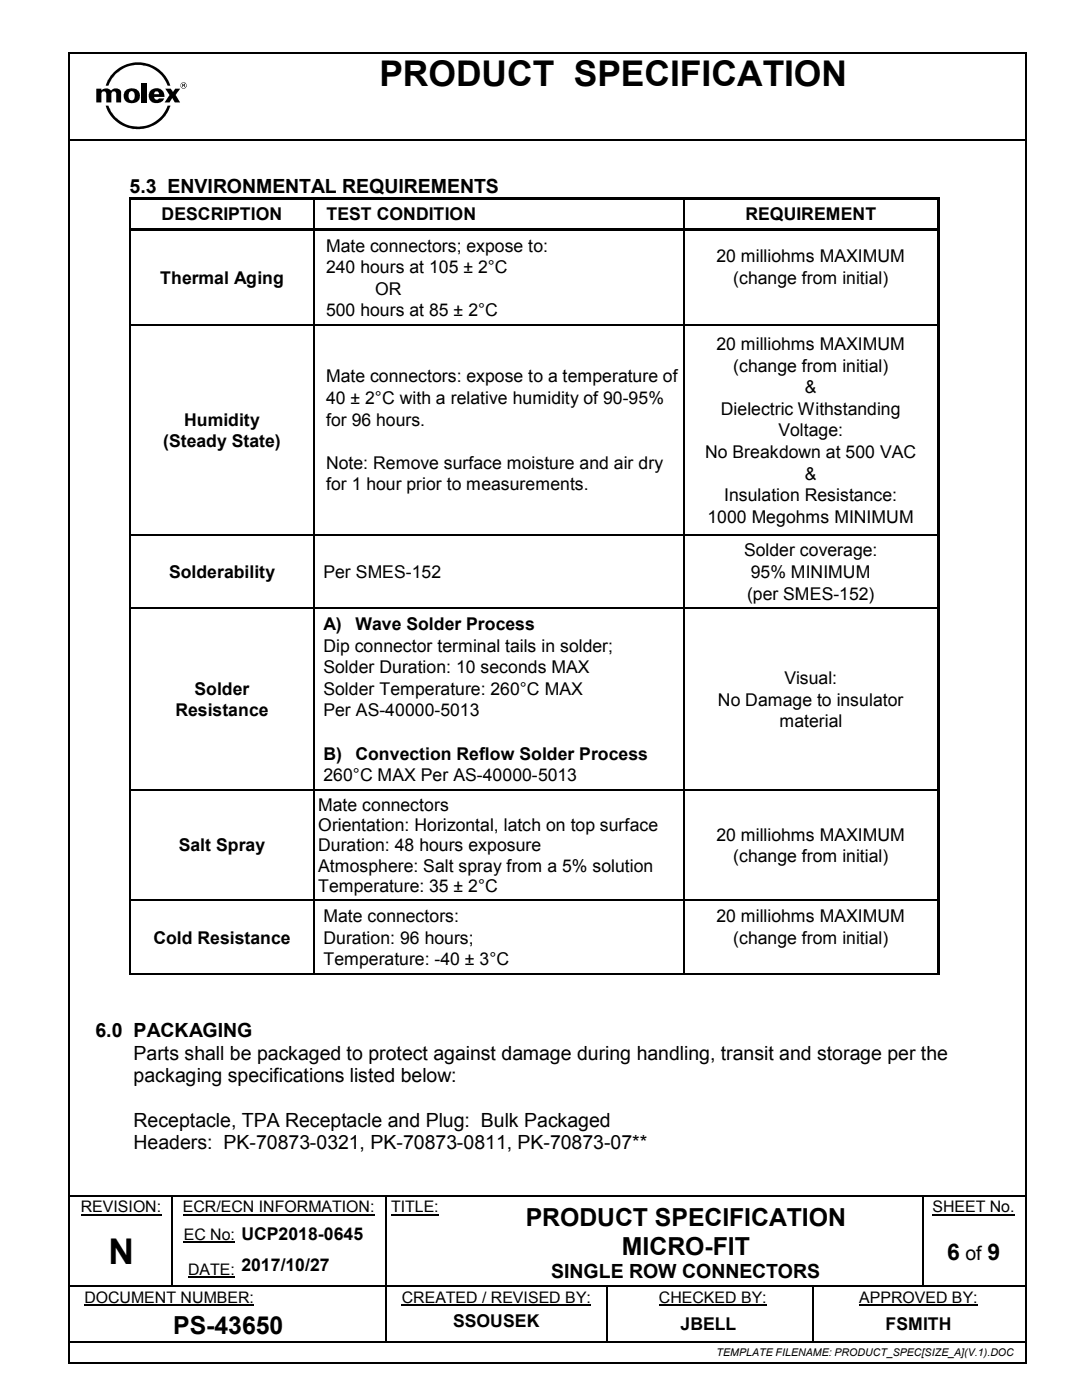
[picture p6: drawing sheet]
<svg xmlns="http://www.w3.org/2000/svg" width="216mm" height="279mm" viewBox="0 0 216 279" stroke-linecap="round" stroke-linejoin="round" font-family="sans-serif">
<defs><g id="words">
<g font-size="7.1">
<text x="75.7" y="17.2">PRODUCT SPECIFICATION</text>
<text x="21.6" y="252.3">N</text>
</g>
<g font-size="5">
<text x="104.9" y="244.7">PRODUCT SPECIFICATION</text>
<text x="124.1" y="250.4">MICRO-FIT</text>
<text x="34.5" y="266.2">PS-43650</text>
</g>
<g font-size="4.6">
<text x="189" y="251.4">6</text>
<text x="197" y="251.4">9</text>
</g>
<g font-size="3.9">
<text x="25.9" y="38.5">5.3 ENVIRONMENTAL REQUIREMENTS</text>
<text x="19.1" y="207">6.0 PACKAGING</text>
<text x="26.7" y="211.5">Parts shall be packaged to protect against damage during handling, transit and storage per the</text>
<text x="26.7" y="216">packaging specifications listed below:</text>
<text x="26.7" y="224.9">Receptacle, TPA Receptacle and Plug: Bulk Packaged</text>
<text x="26.7" y="229.4">Headers: PK-70873-0321, PK-70873-0811, PK-70873-07**</text>
<text x="192.7" y="251.4">of</text>
<text x="110" y="255.1">SINGLE ROW CONNECTORS</text>
</g>
<g font-size="3.5">
<text x="32.3" y="43.9">DESCRIPTION</text>
<text x="65.2" y="43.9">TEST CONDITION</text>
<text x="148.8" y="43.9">REQUIREMENT</text>
<text x="65.1" y="50.2">Mate connectors; expose to:</text>
<text x="143" y="52.4">20 milliohms MAXIMUM</text>
<text x="32" y="56.7">Thermal Aging</text>
<text x="65.1" y="54.5">240 hours at 105 ± 2°C</text>
<text x="74.8" y="58.8">OR</text>
<text x="146.3" y="56.7">(change from initial)</text>
<text x="65.1" y="63.1">500 hours at 85 ± 2°C</text>
<text x="143" y="69.9">20 milliohms MAXIMUM</text>
<text x="65.1" y="76.3">Mate connectors: expose to a temperature of</text>
<text x="146.3" y="74.2">(change from initial)</text>
<text x="65.1" y="80.6">40 ± 2°C with a relative humidity of 90-95%</text>
<text x="143.8" y="82.8">Dielectric Withstanding</text>
<text x="160.6" y="78.5">&amp;</text>
<text x="32.6" y="89.2">(Steady State)</text>
<text x="36.7" y="85">Humidity</text>
<text x="65.1" y="85">for 96 hours.</text>
<text x="155.3" y="87.1">Voltage:</text>
<text x="65.1" y="93.6">Note: Remove surface moisture and air dry</text>
<text x="140.7" y="91.4">No Breakdown at 500 VAC</text>
<text x="160.6" y="95.7">&amp;</text>
<text x="65.1" y="97.9">for 1 hour prior to measurements.</text>
<text x="144.5" y="100">Insulation Resistance:</text>
<text x="141.2" y="104.3">1000 Megohms MINIMUM</text>
<text x="148.5" y="111">Solder coverage:</text>
<text x="33.7" y="115.4">Solderability</text>
<text x="64.6" y="115.4">Per SMES-152</text>
<text x="149.1" y="119.7">(per SMES-152)</text>
<text x="149.8" y="115.4">95% MINIMUM</text>
<text x="64.6" y="125.8">A)</text>
<text x="70.9" y="125.8">Wave Solder Process</text>
<text x="64.6" y="130">Dip connector terminal tails in solder;</text>
<text x="64.6" y="134.4">Solder Duration: 10 seconds MAX</text>
<text x="156.5" y="136.5">Visual:</text>
<text x="35" y="143">Resistance</text>
<text x="38.8" y="138.7">Solder</text>
<text x="64.6" y="138.7">Solder Temperature: 260°C MAX</text>
<text x="64.6" y="143">Per AS-40000-5013</text>
<text x="143.3" y="140.8">No Damage to insulator</text>
<text x="155.5" y="145.1">material</text>
<text x="64.6" y="151.6">B)</text>
<text x="64.6" y="155.9">260°C MAX Per AS-40000-5013</text>
<text x="70.9" y="151.6">Convection Reflow Solder Process</text>
<text x="63.5" y="161.8">Mate connectors</text>
<text x="63.5" y="165.9">Orientation: Horizontal, latch on top surface</text>
<text x="143" y="167.9">20 milliohms MAXIMUM</text>
<text x="35.7" y="169.9">Salt Spray</text>
<text x="63.5" y="173.9">Atmosphere: Salt spray from a 5% solution</text>
<text x="63.5" y="169.9">Duration: 48 hours exposure</text>
<text x="146.3" y="172">(change from initial)</text>
<text x="63.5" y="178">Temperature: 35 ± 2°C</text>
<text x="64.6" y="184">Mate connectors:</text>
<text x="143" y="184">20 milliohms MAXIMUM</text>
<text x="30.6" y="188.3">Cold Resistance</text>
<text x="64.6" y="188.3">Duration: 96 hours;</text>
<text x="146.3" y="188.3">(change from initial)</text>
<text x="64.6" y="192.6">Temperature: -40 ± 3°C</text>
<text x="90.4" y="264.8">SSOUSEK</text>
<text x="135.8" y="265.5">JBELL</text>
<text x="176.7" y="265.5">FSMITH</text>
</g>
<g font-size="3.2">
<text x="16.1" y="242">REVISION:</text>
<text x="36.5" y="242">ECR/ECN INFORMATION:</text>
<text x="78.1" y="242">TITLE:</text>
<text x="186.1" y="242">SHEET No.</text>
<text x="36.7" y="247.5">EC No: UCP2018-0645</text>
<text x="37.5" y="254.4">DATE: 2017/10/27</text>
<text x="16.8" y="260">DOCUMENT NUMBER:</text>
<text x="80.2" y="260">CREATED / REVISED BY:</text>
<text x="131.5" y="260">CHECKED BY:</text>
<text x="171.4" y="260">APPROVED BY:</text>
</g>
<text font-size="2.1" x="143" y="270.6">TEMPLATE FILENAME: PRODUCT_SPEC[SIZE_A](V.1).DOC</text>
</g></defs>
<g fill="#000">
<path d="M13.6 10.3h.4v.4h-.4zM204.5 10.3h.3v.4h-.3zM14 27.7h.3v.4h-.3zM25.8 39.4h.2v.5h-.2zM26 39.4h36.6v.5h-36.6zM62.6 39.4h.5v.5h-.5zM63.1 39.4h73.2v.5h-73.2zM136.3 39.4h.5v.5h-.5zM136.8 39.4h50.1v.5h-50.1zM186.9 39.4h.6v.5h-.6zM204.3 27.7h.3v.4h-.3zM25.8 39.9h.2v.8h-.2z"/>
<path d="M25.8 45.5h.2v1.3h-.2zM26 45.5h36.6v.5h-36.6zM62.6 39.9h.3v.8h-.3zM62.6 46h.3v.8h-.3zM62.6 45.5h.5v.5h-.5zM63.1 45.5h73.2v.5h-73.2zM136.3 39.9h.2v.8h-.2zM136.3 46h.2v.8h-.2zM136.3 45.5h.5v.5h-.5zM136.8 45.5h50.1v.5h-50.1zM186.9 39.4h.6v1.3h-.6zM186.9 40.7h.6v4.8h-.6z"/>
<path d="M186.9 45.5h.6v1.3h-.6zM25.8 64.8h.2v1h-.2zM62.6 64.8h.3v1h-.3zM136.3 64.8h.2v1h-.2zM186.9 46.8h.6v18h-.6zM186.9 64.8h.6v1h-.6zM25.8 106.6h.2v1h-.2zM62.6 106.6h.3v1h-.3zM136.3 106.6h.2v1h-.2zM186.9 65.8h.6v40.8h-.6zM186.9 106.6h.6v1h-.6zM25.8 121.3h.2v1h-.2z"/>
<path d="M62.6 121.3h.3v1h-.3zM136.3 121.3h.2v1h-.2zM186.9 107.6h.6v13.7h-.6zM186.9 121.3h.6v1h-.6zM25.8 157.5h.2v1h-.2zM62.6 157.5h.3v1h-.3zM136.3 157.5h.2v1h-.2zM186.9 122.3h.6v35.2h-.6zM186.9 157.5h.6v1h-.6zM186.9 158.5h.6v21.1h-.6zM25.8 179.6h.2v1h-.2zM25.8 194.3h.2v.2h-.2z"/>
<path d="M62.6 179.6h.3v1h-.3zM62.6 194.3h.3v.2h-.3zM136.3 179.6h.2v1h-.2zM136.3 194.3h.2v.2h-.2zM186.9 179.6h.6v1h-.6zM186.9 180.6h.6v13.7h-.6zM186.9 194.3h.6v.2h-.6zM34.1 238.8h.3v.2h-.3zM34.1 238.4h.4v.4h-.4zM77 238.8h.2v.2h-.2zM77 238.4h.3v.4h-.3zM89.6 238.4h.4v.4h-.4z"/>
<path d="M184 238.8h.2v.2h-.2zM184 238.4h.3v.4h-.3zM204.3 238.4h.3v.4h-.3zM34.1 242.7h.3v.9h-.3zM34.1 249.6h.3v.9h-.3zM34.1 256.5h.3v.3h-.3zM46.9 256.5h.3v.3h-.3zM77 242.7h.2v.9h-.2zM77 249.6h.2v.9h-.2zM77 256.5h.2v.5h-.2zM89.6 256.5h.3v.3h-.3zM120.9 256.8h.3v.2h-.3z"/>
<path d="M120.9 256.5h.3v.3h-.3zM162 256.8h.3v.2h-.3zM162 256.5h.3v.3h-.3zM184 242.7h.2v.9h-.2zM184 249.6h.2v.9h-.2zM184 256.5h.2v.3h-.2zM13.6 271.8h.4v.3h-.4zM76.9 260.9h.4v.7h-.4zM76.9 267.7h.4v.4h-.4zM120.9 260.9h.3v.7h-.3zM120.9 267.7h.3v.4h-.3zM162 260.9h.3v.7h-.3z"/>
<path d="M162 267.7h.3v.4h-.3zM204.3 267.7h.3v.4h-.3zM204.5 271.8h.3v.3h-.3z"/>
</g>
<g fill="none" stroke="#000" stroke-width=".34">
<path d="M13.8 10.7v261.1M14 10.5h190.5M204.6 10.7v261.1M14.3 27.9h190.2M14 238.6h20.1M34.5 238.6h42.5M77.3 238.6h12.3M90 238.6h94M184.3 238.6h20M14 267.9h62.9M14 271.9h190.5M77.1 261.6v6.1"/>
<path d="M77.3 267.9h43.6M121.1 261.6v6.1M121.2 267.9h40.8M162.3 267.9h42"/>
</g>
<path d="M16.1 242.4h16.1M36.5 242.4h38.3M36.7 248h10.2M37.5 254.9h9.4M78.1 242.4h9.5M186.1 242.4h16.4M16.8 260.5h33.9M80.2 260.5h37.7M131.5 260.5h21.5M171.4 260.5h23.7" fill="none" stroke="#000" stroke-width=".21"/>
<g fill="none" stroke="#000" stroke-width=".25">
<path d="M25.9 40.7v4.8M25.9 46.8v18M62.7 40.7v4.8M62.7 46.8v18M136.4 40.7v4.8M136.4 46.8v18M25.9 65.8v40.8M26 64.9h36.6M62.7 65.8v40.8M62.9 64.9h73.4M136.4 65.8v40.8M136.5 64.9h50.4"/>
<path d="M25.9 107.6v13.7M26 106.7h36.6M62.7 107.6v13.7M62.9 106.7h73.4M136.4 107.6v13.7M136.5 106.7h50.4M25.9 122.3v35.2M26 121.4h36.6M62.7 122.3v35.2M62.9 121.4h73.4M136.4 122.3v35.2M136.5 121.4h50.4"/>
<path d="M25.9 158.5v21.1M26 157.6h36.6M62.7 158.5v21.1M62.9 157.6h73.4M136.4 158.5v21.1M136.5 157.6h50.4M26 179.7h36.6M62.9 179.7h73.4M136.5 179.7h50.4M25.9 180.6v13.7M26 194.4h36.6M62.7 180.6v13.7"/>
<path d="M62.9 194.4h73.4M136.4 180.6v13.7M136.5 194.4h50.4M34.2 239v3.7M77.1 239v3.7M184.1 239v3.7M14 256.7h20.1M34.2 243.6v6M34.2 250.5v6M34.4 256.7h12.5M47.2 256.7h29.8M77.1 243.6v6"/>
<path d="M77.1 250.5v6M77.1 257v3.9M77.2 256.7h12.4M89.9 256.7h31M121.1 257v3.9M121.2 256.7h40.8M162.1 257v3.9M162.3 256.7h21.7M184.1 243.6v6M184.1 250.5v6M184.2 256.7h20.3M162.1 261.6v6.1"/>
</g>
<g fill="#000">
<path d="M25.8 18.5l.2-.3a.62 .62 0 0 1 .9 .7 .76 .76 0 0 1-.1 .8 .76 .76 0 0 1-.8 .3 1.19 1.19 0 0 1-.2-1.5zM25 18.1a1.56 1.56 0 0 0 0 2 1.56 1.56 0 0 0 1.9 .4 1.51 1.51 0 0 0 .9-2 1.51 1.51 0 0 0-2-.8z" fill-rule="evenodd"/>
<path d="M22.7 14.4a6.8 6.8 0 0 1 11.3 2.7h-.6a6.3 6.3 0 0 0-5.9-4.2 6.3 6.3 0 0 0-5.9 4.2h-.5l.6-1.4z" fill-rule="evenodd"/>
<path d="M30 18.1a1.49 1.49 0 0 0 .9 2.5 1.82 1.82 0 0 0 1.7-.6l.1-.4h-1a.5 .5 0 0 1-.6 .3 .5 .5 0 0 1-.3-.6h2.1a1.63 1.63 0 0 0-1-1.6 1.63 1.63 0 0 0-1.9 .4zM30.9 18.4l.6-.2 .2 .6h-.9z" fill-rule="evenodd"/>
<path d="M33 17.7h1.1l.4 .7 .5-.7h.9l-.8 1.3 .8 1.4h-1l-.5-.8-.6 .8h-.9l.9-1.4z" fill-rule="evenodd"/>
<path d="M36 17.1a.63 .63 0 0 1 1.2 0 .63 .63 0 0 1-1.2 0zM36.1 17.1a.55 .55 0 0 0 1.1 0 .55 .55 0 0 0-1.1 0z" fill-rule="evenodd"/>
<path d="M36.5 16.8l.2 .1v.1h-.2zM36.4 16.8v.6h.1v-.3h.2v.3h.2l-.1-.3 .1-.3z" fill-rule="evenodd"/>
<path d="M19.2 17.7h1v.4a1.26 1.26 0 0 1 1.9 0l.7-.4h.7l.5 .3 .2 .3v2.1h-1v-1.8l-.3-.4-.5 .1-.2 .3v1.8h-1v-1.7l-.3-.5h-.4l-.3 .3v1.9h-1z" fill-rule="evenodd"/>
<path d="M28.2 16.5h1.1v3.9h-1.1z" fill-rule="evenodd"/>
<path d="M21.1 21.1h.5a6.3 6.3 0 0 0 5.9 4.2 6.3 6.3 0 0 0 5.9-4.2h.6a6.8 6.8 0 0 1-6.5 4.7 6.8 6.8 0 0 1-6.4-4.7z" fill-rule="evenodd"/>
</g>
<use href="#words"/>
</svg>
